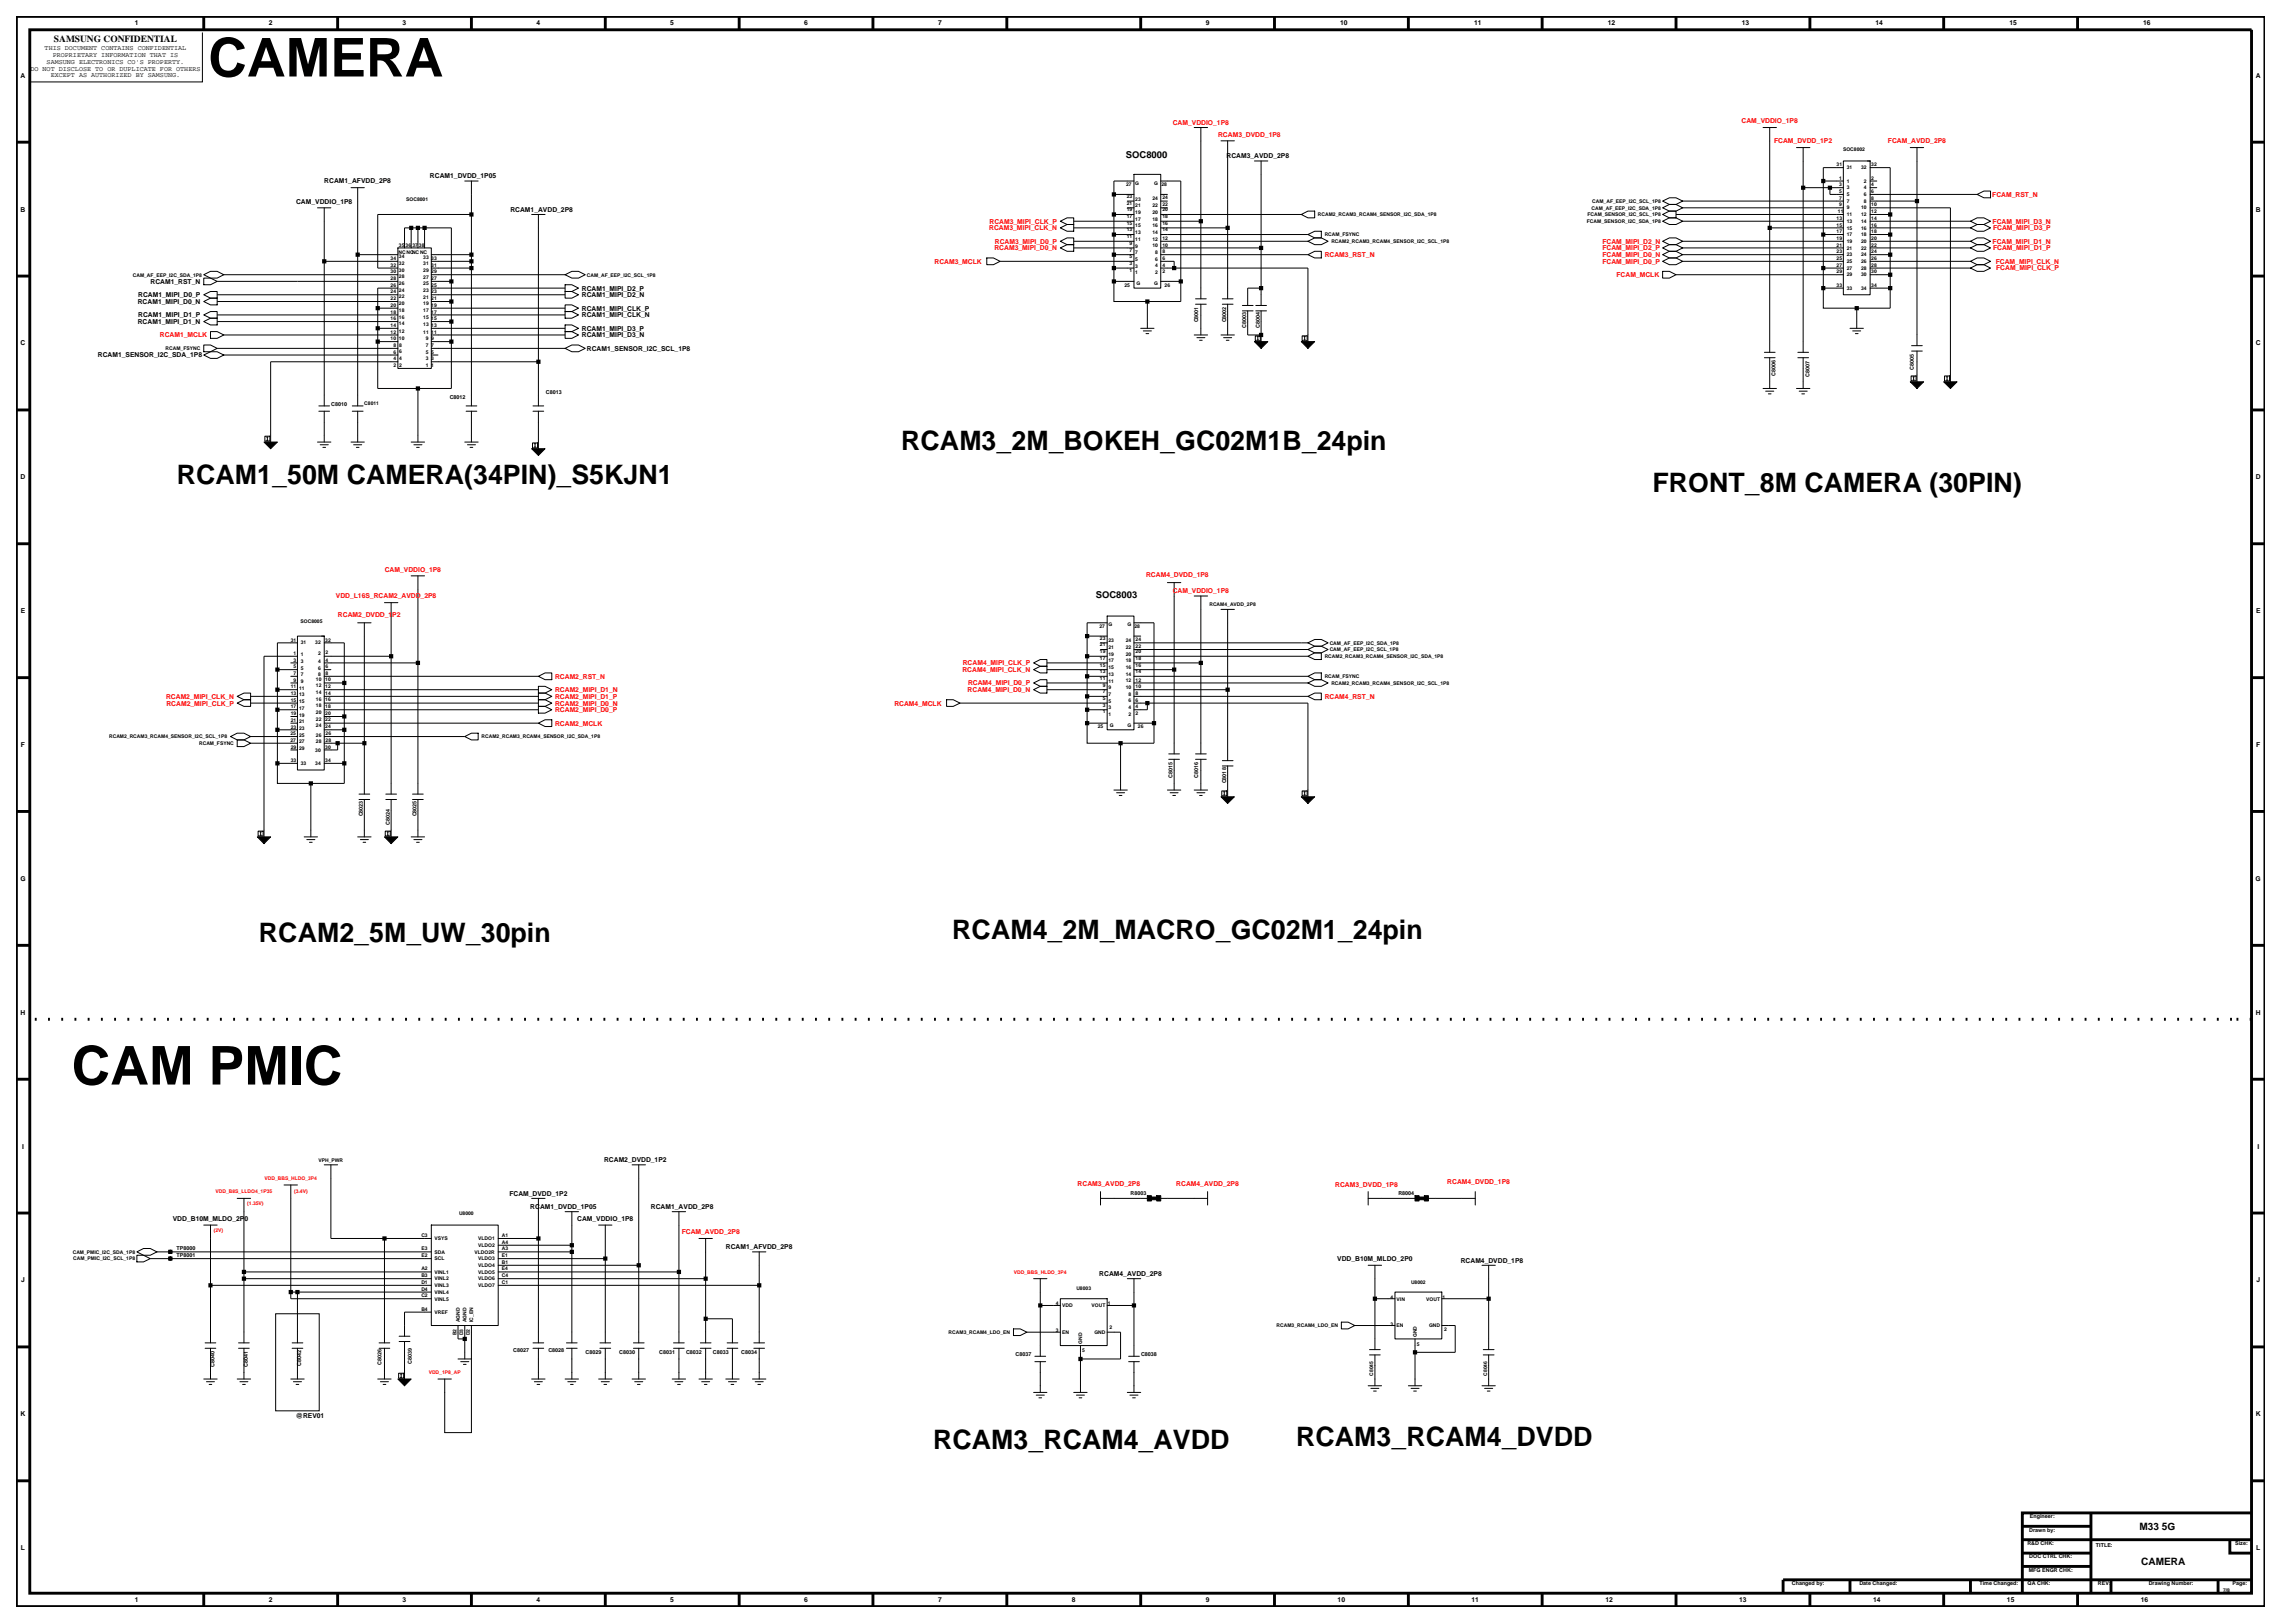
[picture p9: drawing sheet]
<svg xmlns="http://www.w3.org/2000/svg" width="420mm" height="297mm" viewBox="0 0 420 297" stroke-linecap="round" stroke-linejoin="round" font-family="sans-serif">
<defs><g id="words">
<g font-size="9.8">
<text x="38.1" y="14">CAMERA</text>
<text x="13.1" y="198.5">CAM PMIC</text>
</g>
<g font-size="4.9">
<text x="164.9" y="82.3">RCAM3_2M_BOKEH_GC02M1B_24pin</text>
<text x="32.4" y="88.5">RCAM1_50M CAMERA(34PIN)_S5KJN1</text>
<text x="302.4" y="90.1">FRONT_8M CAMERA (30PIN)</text>
<text x="47.4" y="172.4">RCAM2_5M_UW_30pin</text>
<text x="174.3" y="171.7">RCAM4_2M_MACRO_GC02M1_24pin</text>
<text x="170.8" y="265.2">RCAM3_RCAM4_AVDD</text>
<text x="237.2" y="264.6">RCAM3_RCAM4_DVDD</text>
</g>
<g font-size="1.9">
<text x="391.5" y="279.9">M33 5G</text>
<text x="391.8" y="286.3">CAMERA</text>
</g>
<g font-size="1.7">
<text x="9.9" y="7.7">SAMSUNG CONFIDENTIAL</text>
<text x="206.1" y="28.9">SOC8000</text>
<text x="200.5" y="109.4">SOC8003</text>
</g>
<g font-size="1.2">
<text x="24.7" y="4.7">1</text>
<text x="49.2" y="4.7">2</text>
<text x="73.7" y="4.7">3</text>
<text x="98.2" y="4.7">4</text>
<text x="122.7" y="4.7">5</text>
<text x="147.2" y="4.7">6</text>
<text x="171.7" y="4.7">7</text>
<text x="220.7" y="4.7">9</text>
<text x="245.3" y="4.7">10</text>
<text x="269.8" y="4.7">11</text>
<text x="294.3" y="4.7">12</text>
<text x="318.7" y="4.7">13</text>
<text x="343.2" y="4.7">14</text>
<text x="367.7" y="4.7">15</text>
<text x="392.2" y="4.7">16</text>
<text x="8.2" y="9.2">THIS DOCUMENT CONTAINS CONFIDENTIAL</text>
<text x="8.5" y="11.7">SAMSUNG ELECTRONICS CO'S PROPERTY.</text>
<text x="9.6" y="10.5">PROPRIETARY INFORMATION THAT IS</text>
<text x="3.8" y="14.2">A</text>
<text x="5.6" y="12.9">DO NOT DISCLOSE TO OR DUPLICATE FOR OTHERS</text>
<text x="9.3" y="14.1">EXCEPT AS AUTHORIZED BY SAMSUNG.</text>
<text x="412.8" y="14.2">A</text>
<text x="224.5" y="29">RCAM3_AVDD_2P8</text>
<text x="59.4" y="33.6">RCAM1_AFVDD_2P8</text>
<text x="78.7" y="32.7">RCAM1_DVDD_1P05</text>
<text x="3.8" y="38.7">B</text>
<text x="54.2" y="37.2">CAM_VDDIO_1P8</text>
<text x="93.4" y="38.8">RCAM1_AVDD_2P8</text>
<text x="412.8" y="38.7">B</text>
<text x="27.5" y="51.9">RCAM1_RST_N</text>
<text x="106.5" y="53.2">RCAM1_MIPI_D2_P</text>
<text x="25.2" y="59.3">RCAM1_MIPI_D1_N</text>
<text x="25.2" y="55.6">RCAM1_MIPI_D0_N</text>
<text x="25.3" y="58.1">RCAM1_MIPI_D1_P</text>
<text x="25.3" y="54.4">RCAM1_MIPI_D0_P</text>
<text x="106.5" y="56.8">RCAM1_MIPI_CLK_P</text>
<text x="106.5" y="58.1">RCAM1_MIPI_CLK_N</text>
<text x="106.5" y="54.4">RCAM1_MIPI_D2_N</text>
<text x="3.8" y="63.2">C</text>
<text x="17.9" y="65.4">RCAM1_SENSOR_I2C_SDA_1P8</text>
<text x="106.5" y="61.7">RCAM1_MIPI_D3_N</text>
<text x="106.5" y="60.5">RCAM1_MIPI_D3_P</text>
<text x="107.4" y="64.2">RCAM1_SENSOR_I2C_SCL_1P8</text>
<text x="412.8" y="63.2">C</text>
<text x="3.8" y="87.7">D</text>
<text x="412.8" y="87.7">D</text>
<text x="3.8" y="112.2">E</text>
<text x="412.9" y="112.2">E</text>
<text x="3.8" y="136.7">F</text>
<text x="412.9" y="136.7">F</text>
<text x="3.7" y="161.2">G</text>
<text x="412.8" y="161.2">G</text>
<text x="3.8" y="185.7">H</text>
<text x="412.8" y="185.7">H</text>
<text x="4" y="210.2">I</text>
<text x="110.5" y="212.7">RCAM2_DVDD_1P2</text>
<text x="413.1" y="210.2">I</text>
<text x="93.2" y="218.8">FCAM_DVDD_1P2</text>
<text x="97" y="221.2">RCAM1_DVDD_1P05</text>
<text x="119.1" y="221.2">RCAM1_AVDD_2P8</text>
<text x="31.6" y="223.4">VDD_B10M_MLDO_2P0</text>
<text x="105.6" y="223.4">CAM_VDDIO_1P8</text>
<text x="132.8" y="228.6">RCAM1_AFVDD_2P8</text>
<text x="201.2" y="233.5">RCAM4_AVDD_2P8</text>
<text x="244.7" y="230.8">VDD_B10M_MLDO_2P0</text>
<text x="267.3" y="231.1">RCAM4_DVDD_1P8</text>
<text x="3.9" y="234.7">J</text>
<text x="412.9" y="234.7">J</text>
<text x="3.8" y="259.2">K</text>
<text x="54.1" y="259.4">@REV01</text>
<text x="412.8" y="259.2">K</text>
<text x="3.8" y="283.7">L</text>
<text x="412.9" y="283.7">L</text>
<text x="24.7" y="293.2">1</text>
<text x="49.2" y="293.2">2</text>
<text x="73.7" y="293.2">3</text>
<text x="98.2" y="293.2">4</text>
<text x="122.7" y="293.2">5</text>
<text x="147.2" y="293.2">6</text>
<text x="171.7" y="293.2">7</text>
<text x="196.2" y="293.2">8</text>
<text x="220.7" y="293.2">9</text>
<text x="244.8" y="293.2">10</text>
<text x="269.3" y="293.2">11</text>
<text x="293.8" y="293.2">12</text>
<text x="318.3" y="293.2">13</text>
<text x="342.8" y="293.2">14</text>
<text x="367.3" y="293.2">15</text>
<text x="391.8" y="293.2">16</text>
</g>
<g font-size="1.2" fill="#f00">
<text x="214.6" y="22.8">CAM_VDDIO_1P8</text>
<text x="318.7" y="22.5">CAM_VDDIO_1P8</text>
<text x="222.9" y="25">RCAM3_DVDD_1P8</text>
<text x="324.7" y="26.2">FCAM_DVDD_1P2</text>
<text x="345.5" y="26.2">FCAM_AVDD_2P8</text>
<text x="181.1" y="40.9">RCAM3_MIPI_CLK_P</text>
<text x="364.6" y="36">FCAM_RST_N</text>
<text x="364.7" y="40.9">FCAM_MIPI_D3_N</text>
<text x="181" y="42.1">RCAM3_MIPI_CLK_N</text>
<text x="182" y="45.8">RCAM3_MIPI_D0_N</text>
<text x="182.1" y="44.6">RCAM3_MIPI_D0_P</text>
<text x="242.4" y="47">RCAM3_RST_N</text>
<text x="293.2" y="45.8">FCAM_MIPI_D2_P</text>
<text x="293.2" y="44.6">FCAM_MIPI_D2_N</text>
<text x="293.2" y="47">FCAM_MIPI_D0_N</text>
<text x="364.7" y="44.6">FCAM_MIPI_D1_N</text>
<text x="364.7" y="42.1">FCAM_MIPI_D3_P</text>
<text x="364.7" y="45.8">FCAM_MIPI_D1_P</text>
<text x="171" y="48.3">RCAM3_MCLK</text>
<text x="293.2" y="48.3">FCAM_MIPI_D0_P</text>
<text x="295.8" y="50.7">FCAM_MCLK</text>
<text x="365.2" y="48.3">FCAM_MIPI_CLK_N</text>
<text x="365.3" y="49.5">FCAM_MIPI_CLK_P</text>
<text x="29.3" y="61.7">RCAM1_MCLK</text>
<text x="70.4" y="104.6">CAM_VDDIO_1P8</text>
<text x="209.7" y="105.5">RCAM4_DVDD_1P8</text>
<text x="61.5" y="109.5">VDD_L16S_RCAM2_AVDD_2P8</text>
<text x="61.8" y="112.9">RCAM2_DVDD_1P2</text>
<text x="214.6" y="108.6">CAM_VDDIO_1P8</text>
<text x="101.6" y="124.2">RCAM2_RST_N</text>
<text x="176.1" y="123">RCAM4_MIPI_CLK_N</text>
<text x="176.2" y="121.7">RCAM4_MIPI_CLK_P</text>
<text x="177.2" y="125.4">RCAM4_MIPI_D0_P</text>
<text x="30.4" y="127.9">RCAM2_MIPI_CLK_N</text>
<text x="30.5" y="129.1">RCAM2_MIPI_CLK_P</text>
<text x="101.6" y="126.6">RCAM2_MIPI_D1_N</text>
<text x="101.6" y="127.9">RCAM2_MIPI_D1_P</text>
<text x="101.6" y="129.1">RCAM2_MIPI_D0_N</text>
<text x="101.6" y="130.3">RCAM2_MIPI_D0_P</text>
<text x="163.7" y="129.1">RCAM4_MCLK</text>
<text x="177.1" y="126.6">RCAM4_MIPI_D0_N</text>
<text x="242.4" y="127.9">RCAM4_RST_N</text>
<text x="101.6" y="132.8">RCAM2_MCLK</text>
<text x="197.2" y="217">RCAM3_AVDD_2P8</text>
<text x="215.3" y="217">RCAM4_AVDD_2P8</text>
<text x="244.4" y="217.3">RCAM3_DVDD_1P8</text>
<text x="264.9" y="216.7">RCAM4_DVDD_1P8</text>
<text x="124.8" y="225.9">FCAM_AVDD_2P8</text>
</g>
<g font-size="1">
<text x="219.3" y="59" transform="rotate(-90 219.3 59)">C8001</text>
<text x="224.4" y="59" transform="rotate(-90 224.4 59)">C8002</text>
<text x="230.5" y="60" transform="rotate(-90 230.5 60)">C8004</text>
<text x="228" y="60.1" transform="rotate(-90 228 60.1)">C8003</text>
<text x="324.9" y="68.7" transform="rotate(-90 324.9 68.7)">C8006</text>
<text x="331.1" y="69" transform="rotate(-90 331.1 69)">C8007</text>
<text x="350.2" y="67.6" transform="rotate(-90 350.2 67.6)">C8005</text>
<text x="60.6" y="74.2">C8010</text>
<text x="82.3" y="72.9">C8012</text>
<text x="99.9" y="72.1">C8013</text>
<text x="214.6" y="142.3" transform="rotate(-90 214.6 142.3)">C8015</text>
<text x="219.3" y="142.3" transform="rotate(-90 219.3 142.3)">C8016</text>
<text x="224.4" y="143.4" transform="rotate(-90 224.4 143.4)">C8018</text>
<text x="66.4" y="149.4" transform="rotate(-90 66.4 149.4)">C8023</text>
<text x="76.2" y="149.4" transform="rotate(-90 76.2 149.4)">C8025</text>
<text x="71.3" y="150.9" transform="rotate(-90 71.3 150.9)">C8024</text>
<text x="206.9" y="218.7">R8003</text>
<text x="255.9" y="218.7">R8004</text>
<text x="32.3" y="230">TP8001</text>
<text x="32.3" y="228.8">TP8000</text>
<text x="39.2" y="250.2" transform="rotate(-90 39.2 250.2)">C8040</text>
<text x="45.4" y="250.2" transform="rotate(-90 45.4 250.2)">C8041</text>
<text x="55.1" y="249.9" transform="rotate(-90 55.1 249.9)">C8042</text>
<text x="69.8" y="249.7" transform="rotate(-90 69.8 249.7)">C8026</text>
<text x="75.4" y="249.6" transform="rotate(-90 75.4 249.6)">C8039</text>
<text x="93.9" y="247.5">C8027</text>
<text x="100.4" y="247.5">C8028</text>
<text x="107.2" y="247.8">C8029</text>
<text x="113.3" y="247.8">C8030</text>
<text x="120.6" y="247.8">C8031</text>
<text x="125.5" y="247.8">C8032</text>
<text x="130.4" y="247.8">C8033</text>
<text x="135.7" y="247.8">C8034</text>
<text x="185.9" y="248.1">C8037</text>
<text x="208.8" y="248.1">C8038</text>
<text x="371.4" y="280.2">Drawn by:</text>
<text x="371.5" y="277.8">Engineer:</text>
<text x="371" y="282.7">R&amp;D CHK:</text>
<text x="371.3" y="287.6">MFG ENGR CHK:</text>
<text x="371.4" y="285.2">DOC CTRL CHK:</text>
<text x="383.6" y="283">TITLE:</text>
<text x="409.1" y="282.7">Size:</text>
<text x="327.9" y="290.1">Changed by:</text>
<text x="340.3" y="290.1">Date Changed:</text>
<text x="362.2" y="290.1">Time Changed:</text>
<text x="371.1" y="290.1">QA CHK:</text>
<text x="383.9" y="290.1">REV:</text>
<text x="393.2" y="290.1">Drawing Number:</text>
<text x="408.6" y="290.1">Page:</text>
</g>
<g font-size=".9">
<text x="337.3" y="27.6">SOC8002</text>
<text x="206.1" y="34.1">27</text>
<text x="207.8" y="33.8">G</text>
<text x="211.2" y="33.8">G</text>
<text x="212.5" y="34.1">28</text>
<text x="336.1" y="30.4">31</text>
<text x="336.6" y="35.3">5</text>
<text x="336.6" y="34.1">3</text>
<text x="336.6" y="32.9">1</text>
<text x="338" y="35.9">5</text>
<text x="338" y="34.7">3</text>
<text x="338" y="31">31</text>
<text x="338" y="33.4">1</text>
<text x="340.6" y="31">32</text>
<text x="341.1" y="34.7">4</text>
<text x="341.1" y="35.9">6</text>
<text x="341.1" y="33.4">2</text>
<text x="342.4" y="30.4">32</text>
<text x="342.5" y="34.1">4</text>
<text x="342.5" y="35.3">6</text>
<text x="342.5" y="32.9">2</text>
<text x="74.3" y="36.9">SOC8001</text>
<text x="206.2" y="36.2">23</text>
<text x="206.2" y="39.9">17</text>
<text x="206.2" y="38.7">19</text>
<text x="206.2" y="37.5">21</text>
<text x="206.2" y="41.1">15</text>
<text x="207.8" y="36.7">23</text>
<text x="207.8" y="41.6">15</text>
<text x="207.8" y="40.4">17</text>
<text x="207.8" y="39.2">19</text>
<text x="207.8" y="37.9">21</text>
<text x="210.9" y="37.9">22</text>
<text x="210.9" y="36.7">24</text>
<text x="210.9" y="41.6">16</text>
<text x="210.9" y="40.4">18</text>
<text x="210.9" y="39.1">20</text>
<text x="212.7" y="36.5">24</text>
<text x="212.7" y="41.1">16</text>
<text x="212.7" y="39.9">18</text>
<text x="212.7" y="38.7">20</text>
<text x="212.7" y="37.7">22</text>
<text x="241.2" y="39.6">RCAM2_RCAM3_RCAM4_SENSOR_I2C_SDA_1P8</text>
<text x="290.4" y="40.8">FCAM_SENSOR_I2C_SDA_1P8</text>
<text x="290.5" y="39.6">FCAM_SENSOR_I2C_SCL_1P8</text>
<text x="291.3" y="38.4">CAM_AF_EEP_I2C_SDA_1P8</text>
<text x="291.4" y="37.1">CAM_AF_EEP_I2C_SCL_1P8</text>
<text x="336.1" y="40.2">13</text>
<text x="336.1" y="41.5">15</text>
<text x="336.4" y="39">11</text>
<text x="336.6" y="36.5">7</text>
<text x="336.6" y="37.8">9</text>
<text x="338" y="37.1">7</text>
<text x="338" y="38.3">9</text>
<text x="338" y="40.8">13</text>
<text x="338" y="42">15</text>
<text x="338" y="39.6">11</text>
<text x="340.6" y="40.8">14</text>
<text x="340.6" y="42">16</text>
<text x="340.6" y="38.3">10</text>
<text x="340.6" y="39.6">12</text>
<text x="341.1" y="37.1">8</text>
<text x="342.4" y="39">12</text>
<text x="342.4" y="40.2">14</text>
<text x="342.4" y="41.5">16</text>
<text x="342.4" y="37.8">10</text>
<text x="342.5" y="36.5">8</text>
<text x="71.5" y="47.6">34</text>
<text x="73" y="46.4">NCNCNCNC</text>
<text x="73" y="45.1">35</text>
<text x="73" y="47.3">34</text>
<text x="74.2" y="45.1">36</text>
<text x="75.5" y="45.1">37</text>
<text x="76.7" y="45.1">38</text>
<text x="77.5" y="47.3">33</text>
<text x="78.9" y="47.6">33</text>
<text x="206.2" y="43.6">11</text>
<text x="206.2" y="42.4">13</text>
<text x="206.7" y="47.3">5</text>
<text x="206.7" y="46">7</text>
<text x="206.7" y="44.8">9</text>
<text x="207.8" y="47.8">5</text>
<text x="207.8" y="46.5">7</text>
<text x="207.8" y="45.3">9</text>
<text x="207.8" y="44.1">11</text>
<text x="207.8" y="42.9">13</text>
<text x="210.9" y="45.2">10</text>
<text x="210.9" y="44">12</text>
<text x="210.9" y="42.8">14</text>
<text x="211.4" y="47.7">6</text>
<text x="211.4" y="46.5">8</text>
<text x="212.7" y="47.6">6</text>
<text x="212.7" y="46.3">8</text>
<text x="212.7" y="45.1">10</text>
<text x="212.7" y="43.9">12</text>
<text x="212.7" y="42.4">14</text>
<text x="242.4" y="43.2">RCAM_FSYNC</text>
<text x="243.6" y="44.5">RCAM2_RCAM3_RCAM4_SENSOR_I2C_SCL_1P8</text>
<text x="336.1" y="45.1">21</text>
<text x="336.1" y="46.4">23</text>
<text x="336.1" y="47.6">25</text>
<text x="336.1" y="42.7">17</text>
<text x="336.1" y="43.9">19</text>
<text x="338" y="45.7">21</text>
<text x="338" y="46.9">23</text>
<text x="338" y="43.2">17</text>
<text x="338" y="44.4">19</text>
<text x="340.6" y="44.4">20</text>
<text x="340.6" y="45.7">22</text>
<text x="340.6" y="46.9">24</text>
<text x="340.6" y="43.2">18</text>
<text x="342.4" y="43.9">20</text>
<text x="342.4" y="45.1">22</text>
<text x="342.4" y="46.4">24</text>
<text x="342.4" y="47.6">26</text>
<text x="342.4" y="42.7">18</text>
<text x="24.3" y="50.6">CAM_AF_EEP_I2C_SDA_1P8</text>
<text x="71.5" y="50">30</text>
<text x="71.5" y="48.8">32</text>
<text x="71.5" y="53.7">24</text>
<text x="71.5" y="52.5">26</text>
<text x="71.5" y="51.2">28</text>
<text x="73" y="49.7">30</text>
<text x="73" y="48.5">32</text>
<text x="73" y="53.4">24</text>
<text x="73" y="52.1">26</text>
<text x="73" y="50.9">28</text>
<text x="77.5" y="48.5">31</text>
<text x="77.5" y="53.4">23</text>
<text x="77.5" y="52.2">25</text>
<text x="77.5" y="51">27</text>
<text x="77.5" y="49.8">29</text>
<text x="78.9" y="48.8">31</text>
<text x="78.9" y="53.7">23</text>
<text x="78.9" y="52.5">25</text>
<text x="78.9" y="51.2">27</text>
<text x="78.9" y="50">29</text>
<text x="107.4" y="50.6">CAM_AF_EEP_I2C_SCL_1P8</text>
<text x="205.8" y="52.4">25</text>
<text x="206.7" y="48.5">3</text>
<text x="206.7" y="49.7">1</text>
<text x="207.8" y="49">3</text>
<text x="207.8" y="50.2">1</text>
<text x="208" y="52.1">G</text>
<text x="211.2" y="52.1">G</text>
<text x="211.4" y="48.9">4</text>
<text x="211.4" y="50.1">2</text>
<text x="212.7" y="48.8">4</text>
<text x="212.7" y="50">2</text>
<text x="213.1" y="52.4">26</text>
<text x="336.1" y="50">29</text>
<text x="336.1" y="52.5">33</text>
<text x="336.1" y="48.8">27</text>
<text x="338" y="50.6">29</text>
<text x="338" y="53">33</text>
<text x="338" y="48.1">25</text>
<text x="338" y="49.4">27</text>
<text x="340.6" y="49.4">28</text>
<text x="340.6" y="50.6">30</text>
<text x="340.6" y="53">34</text>
<text x="340.6" y="48.1">26</text>
<text x="342.4" y="48.8">28</text>
<text x="342.4" y="50">30</text>
<text x="342.4" y="52.5">34</text>
<text x="71.5" y="56.1">20</text>
<text x="71.5" y="54.9">22</text>
<text x="71.5" y="59.8">14</text>
<text x="71.5" y="58.6">16</text>
<text x="71.5" y="57.4">18</text>
<text x="73" y="55.8">20</text>
<text x="73" y="54.6">22</text>
<text x="73" y="58.3">16</text>
<text x="73" y="57.1">18</text>
<text x="73" y="59.5">14</text>
<text x="77.5" y="58.3">15</text>
<text x="77.5" y="57.1">17</text>
<text x="77.5" y="55.9">19</text>
<text x="77.5" y="54.7">21</text>
<text x="77.5" y="59.6">13</text>
<text x="78.9" y="54.9">21</text>
<text x="78.9" y="58.6">15</text>
<text x="78.9" y="57.4">17</text>
<text x="78.9" y="56.1">19</text>
<text x="78.9" y="59.8">13</text>
<text x="30.3" y="64.1">RCAM_FSYNC</text>
<text x="71.5" y="62.3">10</text>
<text x="71.5" y="61">12</text>
<text x="72" y="64.7">6</text>
<text x="72" y="63.5">8</text>
<text x="72" y="65.9">4</text>
<text x="73" y="62.2">10</text>
<text x="73" y="61">12</text>
<text x="73" y="64.7">6</text>
<text x="73" y="63.4">8</text>
<text x="73" y="65.9">4</text>
<text x="77.5" y="61">11</text>
<text x="77.9" y="63.5">7</text>
<text x="77.9" y="62.3">9</text>
<text x="77.9" y="65.9">3</text>
<text x="77.9" y="64.7">5</text>
<text x="78.9" y="63.5">7</text>
<text x="78.9" y="62.3">9</text>
<text x="78.9" y="65.9">3</text>
<text x="78.9" y="64.7">5</text>
<text x="78.9" y="61">11</text>
<text x="72" y="67.2">2</text>
<text x="73" y="67.1">2</text>
<text x="77.9" y="67.2">1</text>
<text x="78.9" y="67.2">1</text>
<text x="66.7" y="74.2">C8011</text>
<text x="55" y="114">SOC8005</text>
<text x="221.3" y="110.9">RCAM4_AVDD_2P8</text>
<text x="53.2" y="117.4">31</text>
<text x="53.7" y="119.8">1</text>
<text x="55.1" y="117.9">31</text>
<text x="57.7" y="117.9">32</text>
<text x="58.2" y="119.8">2</text>
<text x="59.5" y="117.4">32</text>
<text x="59.6" y="119.8">2</text>
<text x="201.2" y="114.9">27</text>
<text x="201.3" y="117.1">23</text>
<text x="201.3" y="119.5">19</text>
<text x="201.3" y="118.3">21</text>
<text x="202.9" y="118.8">21</text>
<text x="202.9" y="117.6">23</text>
<text x="202.9" y="114.6">G</text>
<text x="206" y="118.7">22</text>
<text x="206" y="117.5">24</text>
<text x="206" y="120">20</text>
<text x="206.3" y="114.6">G</text>
<text x="207.6" y="114.9">28</text>
<text x="207.8" y="118.6">22</text>
<text x="207.8" y="117.3">24</text>
<text x="207.8" y="119.5">20</text>
<text x="243.3" y="118">CAM_AF_EEP_I2C_SDA_1P8</text>
<text x="243.3" y="119.2">CAM_AF_EEP_I2C_SCL_1P8</text>
<text x="53.2" y="126">11</text>
<text x="53.7" y="122.3">5</text>
<text x="53.7" y="123.5">7</text>
<text x="53.7" y="124.7">9</text>
<text x="53.7" y="121.1">3</text>
<text x="55.1" y="122.5">5</text>
<text x="55.1" y="123.8">7</text>
<text x="55.1" y="125">9</text>
<text x="55.1" y="121.3">3</text>
<text x="55.1" y="120.1">1</text>
<text x="57.8" y="125.8">12</text>
<text x="57.8" y="124.5">10</text>
<text x="58.2" y="121.3">4</text>
<text x="58.2" y="122.5">6</text>
<text x="58.2" y="123.8">8</text>
<text x="59.5" y="124.7">10</text>
<text x="59.5" y="125.9">12</text>
<text x="59.6" y="121.1">4</text>
<text x="59.6" y="122.3">6</text>
<text x="59.6" y="123.5">8</text>
<text x="201.3" y="122">15</text>
<text x="201.3" y="120.7">17</text>
<text x="201.3" y="124.4">11</text>
<text x="201.3" y="123.2">13</text>
<text x="201.8" y="125.6">9</text>
<text x="202.9" y="122.5">15</text>
<text x="202.9" y="121.2">17</text>
<text x="202.9" y="120">19</text>
<text x="202.9" y="124.9">11</text>
<text x="202.9" y="123.7">13</text>
<text x="206" y="123.6">14</text>
<text x="206" y="122.4">16</text>
<text x="206" y="121.2">18</text>
<text x="206" y="124.8">12</text>
<text x="207.8" y="122">16</text>
<text x="207.8" y="120.7">18</text>
<text x="207.8" y="125.9">10</text>
<text x="207.8" y="124.7">12</text>
<text x="207.8" y="123.2">14</text>
<text x="242.4" y="120.4">RCAM2_RCAM3_RCAM4_SENSOR_I2C_SDA_1P8</text>
<text x="242.4" y="124.1">RCAM_FSYNC</text>
<text x="243.6" y="125.3">RCAM2_RCAM3_RCAM4_SENSOR_I2C_SCL_1P8</text>
<text x="53.2" y="127.2">13</text>
<text x="53.2" y="128.4">15</text>
<text x="53.2" y="129.6">17</text>
<text x="53.2" y="130.9">19</text>
<text x="54.7" y="127.4">13</text>
<text x="54.7" y="128.7">15</text>
<text x="54.7" y="129.9">17</text>
<text x="54.7" y="131.1">19</text>
<text x="54.7" y="126.2">11</text>
<text x="57.8" y="130.7">20</text>
<text x="57.8" y="131.9">22</text>
<text x="57.8" y="127">14</text>
<text x="57.8" y="128.2">16</text>
<text x="57.8" y="129.4">18</text>
<text x="59.5" y="130.8">20</text>
<text x="59.5" y="132">22</text>
<text x="59.5" y="127.1">14</text>
<text x="59.5" y="128.3">16</text>
<text x="59.5" y="129.6">18</text>
<text x="201.8" y="128.1">5</text>
<text x="201.8" y="126.9">7</text>
<text x="201.8" y="129.3">3</text>
<text x="201.8" y="130.5">1</text>
<text x="202.9" y="129.8">3</text>
<text x="202.9" y="128.6">5</text>
<text x="202.9" y="127.4">7</text>
<text x="202.9" y="126.1">9</text>
<text x="202.9" y="131">1</text>
<text x="206" y="126.1">10</text>
<text x="206.5" y="129.8">4</text>
<text x="206.5" y="128.5">6</text>
<text x="206.5" y="127.3">8</text>
<text x="206.5" y="131">2</text>
<text x="207.8" y="129.6">4</text>
<text x="207.8" y="128.4">6</text>
<text x="207.8" y="127.2">8</text>
<text x="207.8" y="130.8">2</text>
<text x="20" y="135.1">RCAM2_RCAM3_RCAM4_SENSOR_I2C_SCL_1P8</text>
<text x="36.4" y="136.3">RCAM_FSYNC</text>
<text x="53.2" y="134.5">25</text>
<text x="53.2" y="135.7">27</text>
<text x="53.2" y="137">29</text>
<text x="53.2" y="132.1">21</text>
<text x="53.2" y="133.3">23</text>
<text x="54.7" y="136">27</text>
<text x="54.7" y="137.2">29</text>
<text x="54.7" y="132.3">21</text>
<text x="54.7" y="133.5">23</text>
<text x="54.7" y="134.8">25</text>
<text x="57.7" y="137.5">30</text>
<text x="57.8" y="136">28</text>
<text x="57.8" y="133.1">24</text>
<text x="57.8" y="134.8">26</text>
<text x="59.5" y="137">30</text>
<text x="59.5" y="133.2">24</text>
<text x="59.6" y="135.7">28</text>
<text x="59.6" y="134.5">26</text>
<text x="88.1" y="135.1">RCAM2_RCAM3_RCAM4_SENSOR_I2C_SDA_1P8</text>
<text x="200.9" y="133.3">25</text>
<text x="203.1" y="133">G</text>
<text x="206.3" y="133">G</text>
<text x="208.2" y="133.3">26</text>
<text x="53.2" y="139.4">33</text>
<text x="55.1" y="140">33</text>
<text x="57.7" y="140">34</text>
<text x="59.5" y="139.4">34</text>
<text x="58.3" y="212.6">VPH_PWR</text>
<text x="77.1" y="226.4">C3</text>
<text x="79.5" y="227">VSYS</text>
<text x="84" y="222.3">U8000</text>
<text x="87.5" y="227">VLDO1</text>
<text x="91.8" y="226.4">A1</text>
<text x="91.8" y="227.6">A4</text>
<text x="13.3" y="229.4">CAM_PMIC_I2C_SDA_1P8</text>
<text x="13.4" y="230.6">CAM_PMIC_I2C_SCL_1P8</text>
<text x="77.1" y="233.7">B3</text>
<text x="77.1" y="232.5">A2</text>
<text x="77.1" y="230">E2</text>
<text x="77.1" y="228.8">E3</text>
<text x="79.5" y="230.6">SCL</text>
<text x="79.5" y="229.4">SDA</text>
<text x="79.5" y="233.1">VINL1</text>
<text x="86.8" y="229.4">VLDO2R</text>
<text x="87.5" y="230.6">VLDO3</text>
<text x="87.5" y="233.1">VLDO5</text>
<text x="87.5" y="228.2">VLDO2</text>
<text x="87.5" y="231.9">VLDO4</text>
<text x="91.8" y="233.7">C4</text>
<text x="91.8" y="228.8">A3</text>
<text x="91.8" y="231.2">B1</text>
<text x="91.8" y="230">E1</text>
<text x="91.8" y="232.5">E4</text>
<text x="77.1" y="236.1">D4</text>
<text x="77.1" y="239.8">B4</text>
<text x="77.1" y="237.4">C2</text>
<text x="77.1" y="234.9">D1</text>
<text x="79.5" y="236.8">VINL4</text>
<text x="79.5" y="234.3">VINL2</text>
<text x="79.5" y="238">VINL5</text>
<text x="79.5" y="235.5">VINL3</text>
<text x="87.5" y="235.5">VLDO7</text>
<text x="87.5" y="234.3">VLDO6</text>
<text x="91.8" y="234.9">C1</text>
<text x="193.2" y="238.9">4</text>
<text x="194.4" y="239.2">VDD</text>
<text x="197" y="236.1">U8003</text>
<text x="199.8" y="239.2">VOUT</text>
<text x="202.7" y="238.9">1</text>
<text x="254.5" y="237.6">4</text>
<text x="255.6" y="238">VIN</text>
<text x="258.2" y="234.9">U8002</text>
<text x="261" y="238">VOUT</text>
<text x="264" y="237.6">1</text>
<text x="79.5" y="240.4">VREF</text>
<text x="83.5" y="244.4" transform="rotate(-90 83.5 244.4)">B2</text>
<text x="84.1" y="241.9" transform="rotate(-90 84.1 241.9)">AGND</text>
<text x="84.8" y="244.4" transform="rotate(-90 84.8 244.4)">D3</text>
<text x="85.4" y="241.9" transform="rotate(-90 85.4 241.9)">AGND</text>
<text x="86" y="244.4" transform="rotate(-90 86 244.4)">D2</text>
<text x="86.6" y="241.9" transform="rotate(-90 86.6 241.9)">IC_EN</text>
<text x="173.6" y="244.1">RCAM3_RCAM4_LDO_EN</text>
<text x="193.2" y="243.8">3</text>
<text x="194.4" y="244.1">EN</text>
<text x="198.1" y="245.9" transform="rotate(-90 198.1 245.9)">GND</text>
<text x="200.3" y="244.1">GND</text>
<text x="203" y="243.2">2</text>
<text x="233.6" y="242.9">RCAM3_RCAM4_LDO_EN</text>
<text x="254.5" y="242.6">3</text>
<text x="255.6" y="242.9">EN</text>
<text x="259.3" y="244.7" transform="rotate(-90 259.3 244.7)">GND</text>
<text x="261.5" y="242.9">GND</text>
<text x="264.3" y="243.5">2</text>
<text x="198" y="247.5">5</text>
<text x="251.3" y="251.7" transform="rotate(-90 251.3 251.7)">C8045</text>
<text x="259.3" y="246.3">5</text>
<text x="272.1" y="251.7" transform="rotate(-90 272.1 251.7)">C8046</text>
<text x="406.8" y="291.2">7/8</text>
</g>
<g font-size=".9" fill="#f00">
<text x="48.4" y="215.9">VDD_BBS_HLDO_3P4</text>
<text x="39.4" y="218.4">VDD_B8S_LLDO4_1P35</text>
<text x="45.2" y="220.5">(1.35V)</text>
<text x="53.8" y="218.4">(3.4V)</text>
<text x="39.1" y="225.4">(2V)</text>
<text x="185.6" y="233.1">VDD_BBS_HLDO_3P4</text>
<text x="78.5" y="251.5">VDD_1P8_AP</text>
</g>
</g></defs>
<!-- layer: MFD Layer /idea/tmp/Extended-Print.kanghwan.lee.sheet8.1.mfd -->
<g fill="none" stroke="#000" stroke-width=".18">
<path d="M37 5.9v9.1h-31.5M58.1 38h2.5M59.3 38v9.8h13.5M64.2 34.3h2.5M65.5 34.3v40M85.1 33.1h2.4M86.3 39.2h-17.2v9.9h3.7M86.3 33.1v41.2M97.3 39.2h2.4M98.5 39.2v35.1M203.9 35.6h3.6M203.9 39.2h3.6"/>
<path d="M206.3 36.8h1.2M206.3 38h1.2M207.5 31.9h4.9v20.8h-4.9zM207.5 33.1h-3.6v18.4M212.4 33.1h3.7v22.1h-6.1M212.4 35.6h1.2M212.4 36.8h1.2M212.4 38h1.2M212.4 39.2h25.7M218.5 23.3h2.5M219.8 23.3v31.4M223.4 25.8h2.5"/>
<path d="M224.7 25.8v28.9M229.6 29.5h2.4M230.8 29.5v26.4M238.1 39.2l1.3-.6h1.2v1.3h-1.2zM304.3 39.2l1.2-.6h1.2v1.3h-1.2zM304.3 38l1.2-.6h1.2l1.2 .6-1.2 .6h-1.2zM304.3 36.8l1.2-.6h1.2l1.2 .6-1.2 .6h-1.2zM306.7 39.2h30.6M307.9 36.8h29.4M307.9 38h29.4M322.7 23.3h2.4M323.9 23.3v41.2"/>
<path d="M328.8 27h2.4M330 27v7.3h4.9M330 34.3v30.2M333.7 33.1h3.6M334.9 34.3h2.4M334.9 34.3v1.3h2.4M337.3 30.7h-3.6v22M337.3 29.5h4.9v24.4h-4.9zM341.8 29.5h.4M342.2 33.1h1.3M342.2 34.3h1.3M342.2 35.6h19.6"/>
<path d="M342.2 36.8h8.6M342.2 38h14.7v31.9M342.2 39.2h3.7M342.2 30.7h3.7v25.7h-6.1M349.6 27h2.4M350.8 27v36.3M361.8 35.6l1.3-.6h1.2v1.2h-1.2zM37.3 58.8l1.2-.6h1.2v1.3h-1.2zM37.3 53.9l1.2-.6h1.2v1.3h-1.2zM37.3 57.6l1.2-.6h1.2v1.2h-1.2zM37.3 50.9h1.2l1.2 .6-1.2 .6h-1.2zM37.3 55.2l1.2-.6h1.2v1.2h-1.2z"/>
<path d="M37.3 50.3l1.2-.6h1.2l1.3 .6-1.3 .6h-1.2zM39.7 51.5h33.1M39.7 53.9h33.1M39.7 55.2h33.1M39.7 58.8h33.1M39.7 57.6h33.1M41 50.3h31.8M59.3 47.8v26.5M65.5 46.6h7.3M69.1 56.4h3.7M72.8 45.4h6.1v22h-6.1zM74 45.4v-3.7h8.6v29.4h-13.5v-18.4h3.7"/>
<path d="M75.2 41.7v3.7M76.5 41.7v3.7M77.7 41.7v3.7M78.9 46.6h7.4M78.9 47.8h7.4M78.9 49.1h7.4M78.9 50.3h24.5M78.9 52.7h24.5M78.9 51.5h3.7M78.9 53.9h24.5M78.9 56.4h24.5M78.9 55.2h3.7"/>
<path d="M78.9 58.8h3.7M78.9 57.6h24.5M103.4 57h1.3l1.2 .6-1.2 .6h-1.3zM103.4 59.5h1.3l1.2 .6-1.2 .6h-1.3zM103.4 50.3l1.3-.6h1.2l1.2 .6-1.2 .6h-1.2zM103.4 55.8h1.3l1.2 .6-1.2 .6h-1.3zM103.4 53.3h1.3l1.2 .6-1.2 .7h-1.3zM103.4 52.1h1.3l1.2 .6-1.2 .6h-1.3zM180.6 47.2h1.2l1.2 .6-1.2 .6h-1.2zM183 47.8h24.5M194 45.4l1.3-.6h1.2v1.2h-1.2zM194 41.7l1.3-.6h1.2v1.2h-1.2z"/>
<path d="M194 44.2l1.3-.7h1.2v1.3h-1.2zM194 40.5l1.3-.6h1.2v1.2h-1.2zM196.5 40.5h11M196.5 41.7h11M196.5 44.2h11M196.5 45.4h11M203.9 51.5v3.7h6.1M203.9 42.9h3.6M203.9 46.6h3.6M203.9 49.1h3.6M203.9 51.5h3.6M210 55.2v4.9"/>
<path d="M212.4 40.5h7.4M212.4 41.7h12.3M212.4 42.9h27M212.4 44.2h27M212.4 45.4h18.4M212.4 46.6h27M212.4 47.8h2.5v1.3M212.4 49.1h27v13.4M212.4 51.5h3.7M218.8 55.7h2M218.8 54.7h2M219.8 55.7v5.6"/>
<path d="M223.7 55.7h2M223.7 54.7h2M224.7 55.7v5.6M227.4 56.9h1.9M227.4 55.9h1.9M228.3 56.9v4.4h2.5M229.8 56.9h2M229.8 55.9h2M230.8 56.9v5.6M230.8 52.7h-2.5v3.2M239.4 46.6l1.2-.6h1.2v1.2h-1.2zM239.4 42.9l1.2-.6h1.2v1.2h-1.2z"/>
<path d="M239.4 44.2l1.2-.7h1.2l1.2 .7-1.2 .6h-1.2zM304.3 47.8l1.2-.6h1.2l1.2 .6-1.2 .6h-1.2zM304.3 40.5l1.2-.6h1.2l1.2 .6-1.2 .6h-1.2zM304.3 45.4l1.2-.6h1.2l1.2 .6-1.2 .6h-1.2zM304.3 46.6l1.2-.6h1.2l1.2 .6-1.2 .6h-1.2zM304.3 44.2l1.2-.7h1.2l1.2 .7-1.2 .6h-1.2zM304.3 49.7h1.2l1.2 .6-1.2 .6h-1.2zM306.7 50.3h30.6M307.9 40.5h29.4M307.9 44.2h29.4M307.9 45.4h29.4M307.9 46.6h29.4"/>
<path d="M307.9 47.8h29.4M323.9 41.7h13.4M333.7 52.7v3.7h6.1M333.7 42.9h3.6M333.7 49.1h3.6M333.7 52.7h3.6M339.8 56.4v3.7M342.2 40.5h18.4M342.2 41.7h18.4M342.2 42.9h3.7M342.2 44.2h18.4M342.2 45.4h18.4"/>
<path d="M342.2 46.6h3.7M342.2 47.8h18.4M342.2 49.1h18.4M342.2 50.3h3.7M342.2 52.7h3.7M360.6 45.4l1.2-.6h1.3l1.2 .6-1.2 .6h-1.3zM360.6 49.1l1.2-.7h1.3l1.2 .7-1.2 .6h-1.3zM360.6 44.2l1.2-.7h1.3l1.2 .7-1.2 .6h-1.3zM360.6 41.7l1.2-.6h1.3l1.2 .6-1.2 .6h-1.3zM360.6 40.5l1.2-.6h1.3l1.2 .6-1.2 .6h-1.3zM360.6 47.8l1.2-.6h1.3l1.2 .6-1.2 .6h-1.3zM37.3 65l1.2-.6h1.2l1.3 .6-1.3 .6h-1.2z"/>
<path d="M37.3 63.1h1.2l1.2 .6-1.2 .7h-1.2zM38.5 60.7h1.2l1.3 .6-1.3 .6h-1.2zM39.7 63.7h33.1M41 61.3h31.8M41 65h31.8M48.5 79.8h.9v.9h-.9zM48.8 80h.3M48.9 80v.6M58.3 74.3h2M58.3 75.2h2M59.3 75.2v5.7M64.5 75.2h1.9"/>
<path d="M64.5 74.3h1.9M65.5 75.2v5.7M69.1 60.1h3.7M69.1 62.5h3.7M72.8 66.2h-23.3v14.7M76.5 71.1v9.8M78.9 60.1h24.5M78.9 61.3h24.5M78.9 66.2h19.6M78.9 65h1.3M78.9 62.5h3.7M78.9 63.7h24.5"/>
<path d="M85.3 75.2h2M85.3 74.3h2M86.3 75.2v5.7M97.5 75.2h2M97.5 74.3h2M98.5 75.2v6.9M103.4 60.7h1.3l1.2 .6-1.2 .6h-1.3zM103.4 63.7l1.3-.6h1.2l1.2 .6-1.2 .7h-1.2zM208.8 60.1h2.4M209.2 60.6h1.5M209.7 61h.5M218.5 61.3h2.5"/>
<path d="M219 61.8h1.5M219.5 62.3h.5M223.4 61.3h2.5M223.9 61.8h1.5M224.4 62.3h.5M229.7 61.5h.9v.9h-.9zM230 61.6h.3M230 62.2h.3M230.2 61.6v.6M238.3 61.5h.9v.9h-.9zM238.6 61.6h.3M238.6 62.2h.3"/>
<path d="M238.8 61.6v.6M322.7 71.1h2.4M322.9 65.5h2M322.9 64.5h2M323.1 71.6h1.5M323.6 72.1h.5M323.9 65.5v5.6M328.8 71.1h2.4M329 65.5h2M329 64.5h2M329.3 71.6h1.4M329.7 72.1h.5"/>
<path d="M330 65.5v5.6M338.6 60.1h2.4M339.1 60.6h1.4M339.5 61h.5M349.7 68.8h1v.9h-1zM349.8 64.2h2M349.8 63.3h2M350 69h.4M350 69.6h.4M350.2 69v.6M350.8 64.2v5.7M355.9 68.8h.9v.9h-.9z"/>
<path d="M356.2 69h.3M356.2 69.6h.3M356.3 69v.6M48.8 80.6h.3M58.1 80.9h2.5M58.6 81.4h1.5M59.1 81.9h.5M64.2 80.9h2.5M64.7 81.4h1.5M65.2 81.9h.5M75.2 80.9h2.5M75.7 81.4h1.5"/>
<path d="M76.2 81.9h.5M85.1 80.9h2.4M85.5 81.4h1.5M86 81.9h.5M97.5 81.1h.9v.9h-.9zM97.8 81.2h.3M97.8 81.8h.3M97.9 81.2v.6M54.4 116.4h4.9v24.5h-4.9zM54.4 117.6h-3.6v22.1M58.8 116.4h.5M59.3 117.6h3.7v25.8h-6.1"/>
<path d="M65.5 114h2.4M66.7 114v31.3M70.4 110.3h2.4M71.6 110.3v35M75.2 105.4h2.5M76.5 105.4v39.9M198.9 116.4h3.7M201.4 117.6h1.2M201.4 118.9h1.2M202.6 112.7h4.9v20.8h-4.9zM202.6 114h-3.7v18.3M207.5 114h3.7v22h-6.1"/>
<path d="M207.5 116.4h1.3M207.5 117.6h31.9M207.5 118.9h31.9M213.6 106.6h2.5M214.9 106.6v31.4M218.5 109.1h2.5M219.8 109.1v28.9M223.4 111.5h2.5M224.7 111.5v27.7M239.4 117.6l1.2-.6h1.2l1.2 .6-1.2 .7h-1.2zM239.4 118.9l1.2-.6h1.2l1.2 .6-1.2 .6h-1.2zM42.2 134.8l1.2-.6h1.2l1.3 .6-1.3 .6h-1.2z"/>
<path d="M43.4 135.4h1.2l1.3 .6-1.3 .6h-1.2zM43.4 128.7l1.2-.7h1.3v1.3h-1.3zM43.4 127.4l1.2-.6h1.3v1.2h-1.3zM45.9 127.4h8.5M45.9 128.7h8.5M45.9 134.8h8.5M45.9 136h8.5M50.8 139.7v3.7h6.1M50.8 122.5h3.6M50.8 126.2h3.6M50.8 129.9h3.6M50.8 133.5h3.6"/>
<path d="M50.8 139.7h3.6M53.2 121.3h1.2M53.2 123.8h1.2M53.2 125h1.2M53.2 131.1h1.2M53.2 132.3h1.2M53.2 137.2h1.2M54.4 120.1h-6.1v33M59.3 132.3h39.2M59.3 120.1h12.3M59.3 121.3h17.2M59.3 122.5h1.3"/>
<path d="M59.3 123.8h39.2M59.3 125h3.7M59.3 126.2h39.2M59.3 127.4h39.2M59.3 128.7h39.2M59.3 129.9h39.2M59.3 131.1h3.7M59.3 133.5h3.7M59.3 134.8h25.8M59.3 136h7.4M59.3 139.7h3.7M61.8 136v1.2h-2.5"/>
<path d="M85.1 134.8l1.2-.6h1.2v1.2h-1.2zM98.5 132.3l1.2-.6h1.3v1.2h-1.3zM98.5 123.8l1.2-.7h1.3v1.3h-1.3zM98.5 125.6h1.2l1.3 .6-1.3 .6h-1.2zM98.5 126.8h1.2l1.3 .6-1.3 .6h-1.2zM98.5 128h1.2l1.3 .7-1.3 .6h-1.2zM98.5 129.3h1.2l1.3 .6-1.3 .6h-1.2zM173.2 128h1.2l1.3 .7-1.3 .6h-1.2zM175.7 128.7h26.9M189.2 125l1.2-.6h1.2v1.2h-1.2zM189.2 126.2l1.2-.6h1.2v1.2h-1.2zM189.2 121.3l1.2-.6h1.2v1.2h-1.2z"/>
<path d="M189.2 122.5l1.2-.6h1.2v1.2h-1.2zM191.6 125h11M191.6 126.2h11M191.6 121.3h11M191.6 122.5h11M198.9 132.3v3.7h6.2M198.9 120.1h3.7M198.9 123.8h3.7M198.9 127.4h3.7M198.9 129.9h3.7M198.9 132.3h3.7M205.1 136v8.6"/>
<path d="M207.5 128.7h31.9v17.1M207.5 120.1h31.9M207.5 121.3h12.3M207.5 122.5h7.4M207.5 123.8h31.9M207.5 125h31.9M207.5 126.2h17.2M207.5 127.4h31.9M207.5 132.3h3.7M210 128.7v1.2h-2.5M213.9 138.9h1.9M213.9 138h1.9"/>
<path d="M214.9 138.9v5.7M218.8 138.9h2M218.8 138h2M219.8 138.9v5.7M223.7 139.2h2M239.4 120.1l1.2-.6h1.2v1.2h-1.2zM239.4 127.4l1.2-.6h1.2v1.2h-1.2zM239.4 125l1.2-.6h1.2l1.2 .6-1.2 .6h-1.2zM239.4 123.8l1.2-.7h1.2v1.3h-1.2zM47.2 152.1h1v.9h-1zM47.6 152.2h.3M47.6 152.8h.3"/>
<path d="M47.7 152.2v.6M55.7 153.1h2.4M56.1 153.6h1.5M56.6 154.1h.5M56.9 143.4v9.7M65.5 153.1h2.4M65.7 146.3h2M65.7 145.3h2M66 153.6h1.4M66.4 154.1h.5M66.7 146.3v6.8M70.5 152.1h.9v.9h-.9z"/>
<path d="M70.6 146.3h2M70.6 145.3h2M70.8 152.2h.3M70.8 152.8h.3M71 152.2v.6M71.6 146.3v6.8M75.2 153.1h2.5M75.5 146.3h2M75.5 145.3h2M75.7 153.6h1.5M76.2 154.1h.5M76.5 146.3v6.8"/>
<path d="M203.9 144.6h2.4M204.3 145.1h1.5M204.8 145.6h.5M213.6 144.6h2.5M214.1 145.1h1.5M214.6 145.6h.5M218.5 144.6h2.5M219 145.1h1.5M219.5 145.6h.5M223.6 144.7h.9v.9h-.9zM223.7 140.2h2M223.9 144.9h.3"/>
<path d="M223.9 145.5h.3M224 144.9v.6M224.7 140.2v5.6M238.3 144.7h.9v.9h-.9zM238.6 144.9h.3M238.6 145.5h.3M238.8 144.9v.6M43.4 219.3h2.5M44.6 219.3v26.4M52 216.8h2.4M53.2 216.8v20.8h25.7M59.3 213.1h2.5"/>
<path d="M60.6 213.1v13.5h18.3M97.3 219.3h2.4M98.5 219.3v26.4M115.7 213.1h2.4M116.9 213.1v32.6M201.4 219.3h8.6M201.4 218.1v2.4M212.4 219.3h8.6M221 218.1v2.4M250.4 219.3h8.6M250.4 218.1v2.4M261.4 219.3h8.6"/>
<path d="M270 218.1v2.4M25 229.1l1.3-.6h1.2l1.2 .6-1.2 .6h-1.2zM25 229.7h1.3l1.2 .6-1.2 .6h-1.3zM27.5 230.3h51.4M28.7 229.1h50.2M37.3 224.2h2.4M38.5 224.2v21.5M38.5 235.2h40.4M44.6 234h34.3M44.6 232.7h34.3M53.2 236.4h25.7M54.4 236.4v9.3"/>
<path d="M70.4 226.6v19.1M78.9 224.2h12.3v18.4h-12.3zM78.9 224.2h.1M91.2 227.9h13.5v1.2M91.2 231.5h25.7M91.2 232.7h33M91.2 234h37.9M91.2 235.2h47.7M91.2 226.6h7.3M91.2 229.1h13.5M91.2 230.3h19.6M103.4 221.7h2.5"/>
<path d="M104.7 221.7v6.2M104.7 229.1v16.6M109.6 224.2h2.4M110.8 224.2v21.5M123 221.7h2.5M124.2 221.7v24M127.9 226.6h2.5M129.1 226.6v19.1M137.7 229.1h2.5M138.9 229.1v16.6M189.2 234h2.4M190.4 238.9h3.6"/>
<path d="M190.4 234v14.2M194 237.6h8.6v8.6h-8.6zM202.6 238.9h4.9M206.3 234h2.5M207.5 234v14.2M250.4 231.5h2.4M251.6 231.5v15.5M251.6 237.6h3.7M255.3 236.4h8.6v8.6h-8.6zM263.9 237.6h8.5M271.2 231.5h2.4M272.4 231.5v15.5"/>
<path d="M37.3 252.3h2.4M37.5 245.7h2M37.5 246.7h2M37.8 252.8h1.4M38.3 253.3h.5M38.5 246.7v5.6M43.4 252.3h2.5M43.7 246.7h1.9M43.7 245.7h1.9M43.9 252.8h1.5M44.4 253.3h.5M44.6 246.7v5.6"/>
<path d="M50.4 240.4h8v17.8h-8zM53.2 252.3h2.5M53.5 245.7h1.9M53.5 246.7h1.9M53.7 252.8h1.5M54.2 253.3h.5M54.4 246.7v5.6M69.1 252.3h2.5M69.4 245.7h1.9M69.4 246.7h1.9M69.6 252.8h1.5M70.1 253.3h.5"/>
<path d="M70.4 246.7v5.6M73 251.3h.9v.9h-.9zM73 245.5h2M73 244.5h2M73.3 251.4h.3M73.3 252h.3M73.4 251.4v.6M74 245.5v6.8M78.9 240.1h-4.9v4.4M80.2 252.3h2.4M83.8 242.6v2.4h1.3M83.8 248.7h2.5"/>
<path d="M84.3 249.2h1.5M84.8 249.7h.5M85.1 242.6v6.1M86.3 242.6v19.5h-4.9v-9.8M97.3 252.3h2.4M97.5 246.7h2M97.5 245.7h2M97.8 252.8h1.5M98.3 253.3h.5M98.5 246.7v5.6M103.4 252.3h2.5M103.7 245.7h1.9"/>
<path d="M103.7 246.7h1.9M103.9 252.8h1.5M104.4 253.3h.5M104.7 246.7v5.6M109.6 252.3h2.4M109.8 245.7h2M109.8 246.7h2M110 252.8h1.5M110.5 253.3h.5M110.8 246.7v5.6M115.7 252.3h2.4M115.9 245.7h2"/>
<path d="M115.9 246.7h2M116.2 252.8h1.4M116.6 253.3h.5M116.9 246.7v5.6M123 252.3h2.5M123.3 245.7h1.9M123.3 246.7h1.9M123.5 252.8h1.5M124 253.3h.5M124.2 246.7v5.6M127.9 252.3h2.5M128.2 245.7h1.9"/>
<path d="M128.2 246.7h1.9M128.4 252.8h1.5M128.9 253.3h.5M129.1 241.3h4.9v4.4M129.1 246.7v5.6M132.8 252.3h2.5M133.1 245.7h1.9M133.1 246.7h1.9M133.3 252.8h1.5M133.8 253.3h.5M134 246.7v5.6M137.7 252.3h2.5"/>
<path d="M138 245.7h1.9M138 246.7h1.9M138.2 252.8h1.5M138.7 253.3h.5M138.9 246.7v5.6M185.5 243.2h1.2l1.2 .6-1.2 .6h-1.2zM187.9 243.8h6.1M189.2 254.8h2.4M189.4 248.2h2M189.4 249.2h2M189.6 255.3h1.5M190.1 255.8h.5"/>
<path d="M190.4 249.2v5.6M196.5 254.8h2.4M197 255.3h1.5M197.5 255.8h.5M197.7 246.2v8.6M202.6 243.8h2.5v4.9h-7.4M206.3 254.8h2.5M206.6 249.2h1.9M206.6 248.2h1.9M206.8 255.3h1.5M207.3 255.8h.5M207.5 249.2v5.6"/>
<path d="M245.5 241.9h1.2l1.2 .7-1.2 .6h-1.2zM247.9 242.6h7.4M250.4 253.6h2.4M250.6 247.9h2M250.6 247h2M250.9 254.1h1.4M251.4 254.5h.5M251.6 247.9v5.7M257.7 253.6h2.5M258.2 254.1h1.5M258.7 254.5h.5M259 245v8.6"/>
<path d="M263.9 242.6h2.4v4.9h-7.3M271.2 253.6h2.4M271.4 247.9h2M271.4 247h2M271.7 254.1h1.5M272.2 254.5h.5M272.4 247.9v5.7"/>
<circle cx="31.2" cy="229.1" r=".3"/>
<circle cx="31.2" cy="230.3" r=".3"/>
</g>
<g fill="#000" stroke="#000" stroke-width=".18">
<path d="M229.6 62.5h2.4l-1.2 1.2z" fill-rule="evenodd"/>
<path d="M238.1 62.5h2.5l-1.2 1.2z" fill-rule="evenodd"/>
<path d="M349.6 69.9h2.4l-1.2 1.2z" fill-rule="evenodd"/>
<path d="M355.7 69.9h2.5l-1.3 1.2z" fill-rule="evenodd"/>
<path d="M48.3 80.9h2.5l-1.3 1.2z" fill-rule="evenodd"/>
<path d="M97.3 82.1h2.4l-1.2 1.2z" fill-rule="evenodd"/>
<path d="M47.1 153.1h2.4l-1.2 1.3z" fill-rule="evenodd"/>
<path d="M70.4 153.1h2.4l-1.2 1.3z" fill-rule="evenodd"/>
<path d="M223.4 145.8h2.5l-1.2 1.2z" fill-rule="evenodd"/>
<path d="M238.1 145.8h2.5l-1.2 1.2z" fill-rule="evenodd"/>
<path d="M210 218.8h.7v1h-.7z" fill-rule="evenodd"/>
<path d="M210.7 219h1v.5h-1z" fill-rule="evenodd"/>
<path d="M211.7 218.8h.7v1h-.7z" fill-rule="evenodd"/>
<path d="M259 218.8h.7v1h-.7z" fill-rule="evenodd"/>
<path d="M259.7 219h1v.5h-1z" fill-rule="evenodd"/>
<path d="M260.7 218.8h.7v1h-.7z" fill-rule="evenodd"/>
<path d="M72.8 252.3h2.4l-1.2 1.3z" fill-rule="evenodd"/>
</g>
<g fill="#000" stroke="#000" stroke-width=".53">
<path d="M86.1 39.1h.3v.3h-.3z" fill-rule="evenodd"/>
<path d="M203.7 39.1h.3v.3h-.3z" fill-rule="evenodd"/>
<path d="M203.7 35.5h.3v.2h-.3z" fill-rule="evenodd"/>
<path d="M329.9 34.2h.2v.3h-.2z" fill-rule="evenodd"/>
<path d="M333.6 33h.2v.2h-.2z" fill-rule="evenodd"/>
<path d="M334.8 34.2h.2v.3h-.2z" fill-rule="evenodd"/>
<path d="M345.8 39.1h.2v.3h-.2z" fill-rule="evenodd"/>
<path d="M350.7 36.7h.2v.2h-.2z" fill-rule="evenodd"/>
<path d="M59.2 47.7h.3v.2h-.3z" fill-rule="evenodd"/>
<path d="M65.3 46.5h.3v.2h-.3z" fill-rule="evenodd"/>
<path d="M69 56.3h.3v.2h-.3z" fill-rule="evenodd"/>
<path d="M75.1 41.6h.3v.2h-.3z" fill-rule="evenodd"/>
<path d="M76.4 41.6h.2v.2h-.2z" fill-rule="evenodd"/>
<path d="M77.6 41.6h.2v.2h-.2z" fill-rule="evenodd"/>
<path d="M82.5 58.7h.2v.3h-.2z" fill-rule="evenodd"/>
<path d="M82.5 55.1h.2v.2h-.2z" fill-rule="evenodd"/>
<path d="M82.5 51.4h.2v.2h-.2z" fill-rule="evenodd"/>
<path d="M86.1 48.9h.3v.3h-.3z" fill-rule="evenodd"/>
<path d="M86.1 47.7h.3v.2h-.3z" fill-rule="evenodd"/>
<path d="M86.1 46.5h.3v.2h-.3z" fill-rule="evenodd"/>
<path d="M203.7 51.4h.3v.2h-.3z" fill-rule="evenodd"/>
<path d="M203.7 48.9h.3v.3h-.3z" fill-rule="evenodd"/>
<path d="M203.7 46.5h.3v.2h-.3z" fill-rule="evenodd"/>
<path d="M203.7 42.8h.3v.2h-.3z" fill-rule="evenodd"/>
<path d="M209.8 55.1h.3v.2h-.3z" fill-rule="evenodd"/>
<path d="M214.8 48.9h.2v.3h-.2z" fill-rule="evenodd"/>
<path d="M216 51.4h.2v.2h-.2z" fill-rule="evenodd"/>
<path d="M219.6 40.4h.3v.2h-.3z" fill-rule="evenodd"/>
<path d="M224.5 41.6h.3v.2h-.3z" fill-rule="evenodd"/>
<path d="M230.7 52.6h.2v.2h-.2z" fill-rule="evenodd"/>
<path d="M230.7 45.2h.2v.3h-.2z" fill-rule="evenodd"/>
<path d="M323.7 41.6h.3v.2h-.3z" fill-rule="evenodd"/>
<path d="M333.6 52.6h.2v.2h-.2z" fill-rule="evenodd"/>
<path d="M333.6 48.9h.2v.3h-.2z" fill-rule="evenodd"/>
<path d="M333.6 42.8h.2v.2h-.2z" fill-rule="evenodd"/>
<path d="M339.7 56.3h.2v.2h-.2z" fill-rule="evenodd"/>
<path d="M345.8 52.6h.2v.2h-.2z" fill-rule="evenodd"/>
<path d="M345.8 50.1h.2v.3h-.2z" fill-rule="evenodd"/>
<path d="M345.8 46.5h.2v.2h-.2z" fill-rule="evenodd"/>
<path d="M345.8 42.8h.2v.2h-.2z" fill-rule="evenodd"/>
<path d="M69 62.4h.3v.2h-.3z" fill-rule="evenodd"/>
<path d="M69 60h.3v.2h-.3z" fill-rule="evenodd"/>
<path d="M76.4 71h.2v.2h-.2z" fill-rule="evenodd"/>
<path d="M82.5 62.4h.2v.2h-.2z" fill-rule="evenodd"/>
<path d="M98.4 66.1h.3v.2h-.3z" fill-rule="evenodd"/>
<path d="M230.7 61.2h.2v.2h-.2z" fill-rule="evenodd"/>
<path d="M198.8 116.3h.3v.2h-.3z" fill-rule="evenodd"/>
<path d="M50.6 139.6h.3v.2h-.3z" fill-rule="evenodd"/>
<path d="M50.6 133.4h.3v.3h-.3z" fill-rule="evenodd"/>
<path d="M50.6 129.8h.3v.2h-.3z" fill-rule="evenodd"/>
<path d="M50.6 126.1h.3v.2h-.3z" fill-rule="evenodd"/>
<path d="M50.6 122.4h.3v.2h-.3z" fill-rule="evenodd"/>
<path d="M61.7 135.9h.2v.2h-.2z" fill-rule="evenodd"/>
<path d="M62.9 139.6h.2v.2h-.2z" fill-rule="evenodd"/>
<path d="M62.9 133.4h.2v.3h-.2z" fill-rule="evenodd"/>
<path d="M62.9 131h.2v.2h-.2z" fill-rule="evenodd"/>
<path d="M62.9 124.8h.2v.3h-.2z" fill-rule="evenodd"/>
<path d="M66.6 135.9h.2v.2h-.2z" fill-rule="evenodd"/>
<path d="M71.5 120h.2v.2h-.2z" fill-rule="evenodd"/>
<path d="M76.4 121.2h.2v.2h-.2z" fill-rule="evenodd"/>
<path d="M198.8 132.2h.3v.3h-.3z" fill-rule="evenodd"/>
<path d="M198.8 129.8h.3v.2h-.3z" fill-rule="evenodd"/>
<path d="M198.8 127.3h.3v.2h-.3z" fill-rule="evenodd"/>
<path d="M198.8 123.6h.3v.3h-.3z" fill-rule="evenodd"/>
<path d="M198.8 120h.3v.2h-.3z" fill-rule="evenodd"/>
<path d="M204.9 135.9h.3v.2h-.3z" fill-rule="evenodd"/>
<path d="M209.8 128.5h.3v.3h-.3z" fill-rule="evenodd"/>
<path d="M211.1 132.2h.2v.3h-.2z" fill-rule="evenodd"/>
<path d="M214.8 122.4h.2v.2h-.2z" fill-rule="evenodd"/>
<path d="M219.6 121.2h.3v.2h-.3z" fill-rule="evenodd"/>
<path d="M224.5 126.1h.3v.2h-.3z" fill-rule="evenodd"/>
<path d="M56.8 143.2h.2v.3h-.2z" fill-rule="evenodd"/>
<path d="M31 230.2h.3v.2h-.3z" fill-rule="evenodd"/>
<path d="M31 229h.3v.2h-.3z" fill-rule="evenodd"/>
<path d="M38.4 235.1h.2v.2h-.2z" fill-rule="evenodd"/>
<path d="M44.5 233.9h.3v.2h-.3z" fill-rule="evenodd"/>
<path d="M44.5 232.6h.3v.3h-.3z" fill-rule="evenodd"/>
<path d="M53.1 236.3h.2v.3h-.2z" fill-rule="evenodd"/>
<path d="M54.3 236.3h.3v.3h-.3z" fill-rule="evenodd"/>
<path d="M70.2 226.5h.3v.2h-.3z" fill-rule="evenodd"/>
<path d="M98.4 226.5h.3v.2h-.3z" fill-rule="evenodd"/>
<path d="M104.5 229h.3v.2h-.3z" fill-rule="evenodd"/>
<path d="M104.5 227.7h.3v.3h-.3z" fill-rule="evenodd"/>
<path d="M110.6 230.2h.3v.2h-.3z" fill-rule="evenodd"/>
<path d="M116.8 231.4h.2v.3h-.2z" fill-rule="evenodd"/>
<path d="M124.1 232.6h.3v.3h-.3z" fill-rule="evenodd"/>
<path d="M129 233.9h.3v.2h-.3z" fill-rule="evenodd"/>
<path d="M138.8 235.1h.3v.2h-.3z" fill-rule="evenodd"/>
<path d="M190.3 238.8h.2v.2h-.2z" fill-rule="evenodd"/>
<path d="M207.4 238.8h.2v.2h-.2z" fill-rule="evenodd"/>
<path d="M251.5 237.5h.2v.3h-.2z" fill-rule="evenodd"/>
<path d="M272.3 237.5h.3v.3h-.3z" fill-rule="evenodd"/>
<path d="M84.9 244.9h.3v.2h-.3z" fill-rule="evenodd"/>
<path d="M129 241.2h.3v.2h-.3z" fill-rule="evenodd"/>
<path d="M197.6 248.5h.3v.3h-.3z" fill-rule="evenodd"/>
<path d="M258.8 247.3h.3v.3h-.3z" fill-rule="evenodd"/>
</g>
<path d="M6.4 186.5h203M209.7 186.5h199.6M409.3 186.5h2.7" fill="none" stroke="#000" stroke-width=".53" stroke-dasharray=".3 2.1" stroke-linecap="butt"/>
<g fill="none" stroke="#000" stroke-width=".53">
<path d="M3 3h411.5v291h-411.5zM5.5 5.5h406.5v286h-406.5zM37.3 3v2.5M61.8 3v2.5M86.3 3v2.5M110.8 3v2.5M135.3 3v2.5M159.8 3v2.5M184.3 3v2.5M208.8 3v2.5M233.2 3v2.5M257.7 3v2.5"/>
<path d="M282.2 3v2.5M306.7 3v2.5M331.2 3v2.5M355.7 3v2.5M380.2 3v2.5M3 26h2.5M412 26h2.5M3 50.5h2.5M412 50.5h2.5M3 75h2.5M412 75h2.5M3 99.5h2.5"/>
<path d="M412 99.5h2.5M3 124h2.5M412 124h2.5M3 148.5h2.5M412 148.5h2.5M3 173h2.5M412 173h2.5M3 197.5h2.5M412 197.5h2.5M3 222h2.5M412 222h2.5M3 246.5h2.5"/>
<path d="M412 246.5h2.5M3 271h2.5M370.1 279.3h12.6M382.7 276.8v14.7M412 276.8h-41.9v14.7M412 271h2.5M37.3 291.5v2.5M61.8 291.5v2.5M86.3 291.5v2.5M110.8 291.5v2.5M135.3 291.5v2.5M159.8 291.5v2.5"/>
<path d="M184.3 291.5v2.5M208.8 291.5v2.5M233.2 291.5v2.5M257.7 291.5v2.5M282.2 291.5v2.5M306.7 291.5v2.5M331.2 291.5v2.5M338.6 289.1v2.4M355.7 291.5v2.5M360.6 289.1v2.4M370.1 281.7h41.9M370.1 284.2h12.6"/>
<path d="M370.1 286.6h12.6M380.2 291.5v2.5M386.3 289.1v2.4M405.9 289.1v2.4M408.1 281.7v2.5h3.9M412 289.1h-85.7v2.4"/>
</g>
<use href="#words"/>
</svg>
